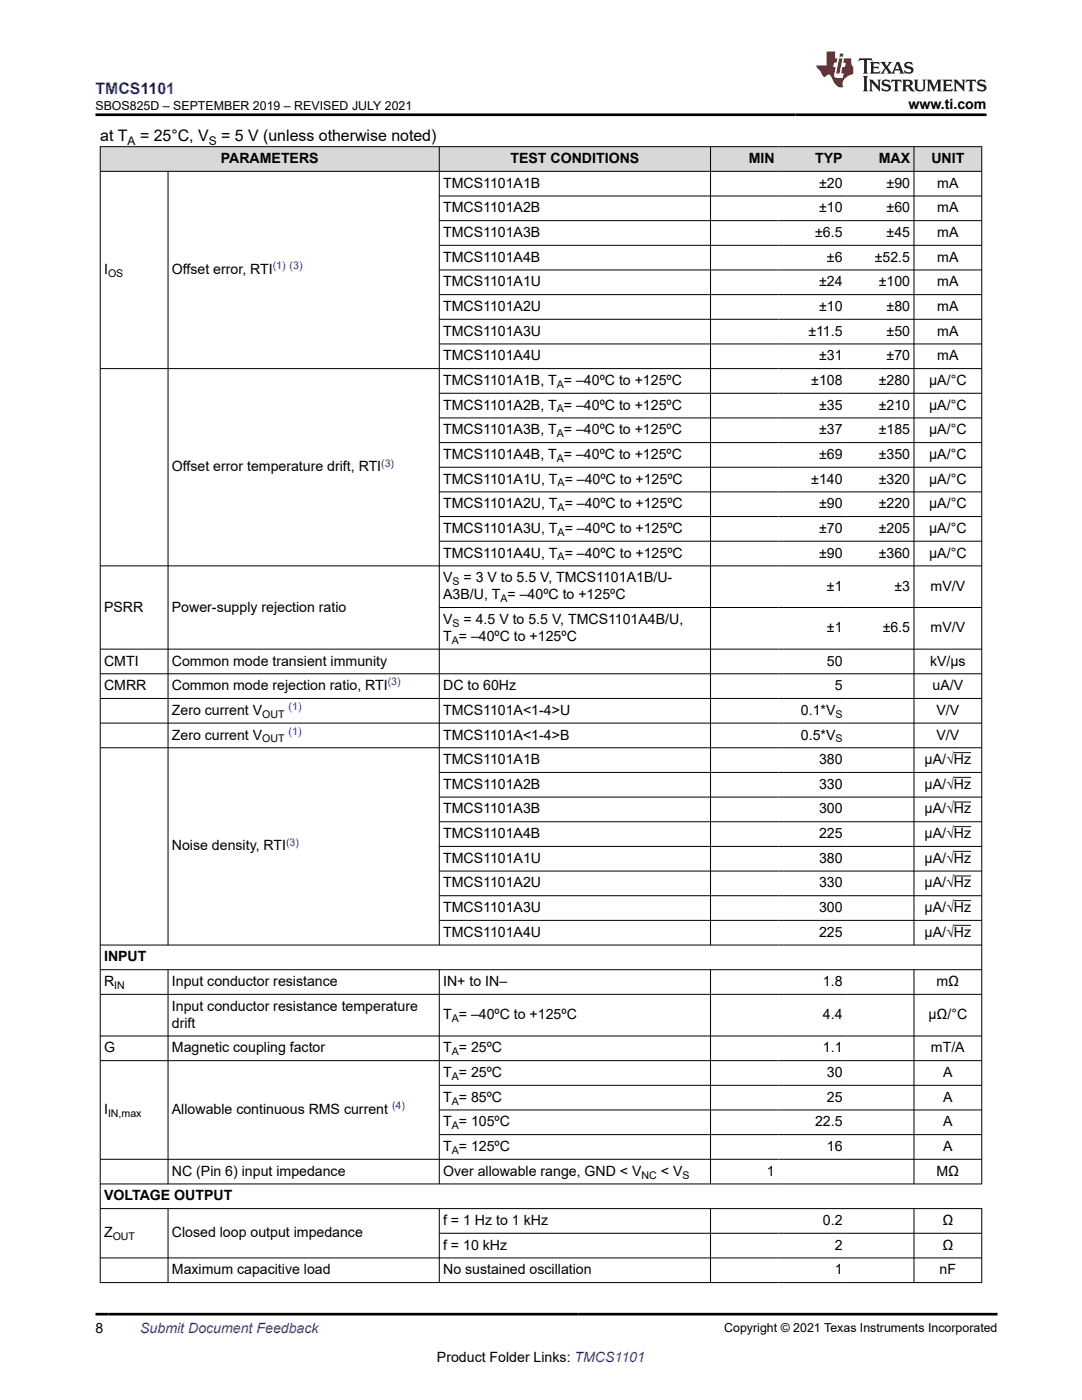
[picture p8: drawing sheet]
<svg xmlns="http://www.w3.org/2000/svg" width="216mm" height="279mm" viewBox="0 0 216 279" stroke-linecap="round" stroke-linejoin="round" font-family="sans-serif">
<defs><g id="words">
<text font-size="3.2" fill="#00f" x="19.1" y="18.7">TMCS1101</text>
<g font-size="3.2">
<text x="20" y="28.2">at T</text>
<text x="27.9" y="28.2">= 25°C, V</text>
<text x="44.1" y="28.2">= 5 V (unless otherwise noted)</text>
</g>
<g font-size="2.8">
<text x="181.3" y="21.8">www.ti.com</text>
<text x="44.1" y="32.5">PARAMETERS</text>
<text x="101.9" y="32.5">TEST CONDITIONS</text>
<text x="149.4" y="32.5">MIN</text>
<text x="162.6" y="32.5">TYP</text>
<text x="175.3" y="32.5">MAX</text>
<text x="185.8" y="32.5">UNIT</text>
<text x="88.4" y="37.5">TMCS1101A1B</text>
<text x="163.4" y="37.5">±20</text>
<text x="176.9" y="37.5">±90</text>
<text x="187" y="37.5">mA</text>
<text x="88.4" y="42.4">TMCS1101A2B</text>
<text x="88.4" y="47.3">TMCS1101A3B</text>
<text x="162.7" y="47.3">±6.5</text>
<text x="163.4" y="42.4">±10</text>
<text x="176.9" y="42.4">±60</text>
<text x="176.9" y="47.3">±45</text>
<text x="187" y="42.4">mA</text>
<text x="187" y="47.3">mA</text>
<text x="88.4" y="52.2">TMCS1101A4B</text>
<text x="165" y="52.2">±6</text>
<text x="174.6" y="52.2">±52.5</text>
<text x="187" y="52.2">mA</text>
<text x="20.8" y="54.7">I</text>
<text x="34.3" y="54.7">Offset error, RTI</text>
<text x="88.4" y="57.2">TMCS1101A1U</text>
<text x="163.4" y="57.2">±24</text>
<text x="175.3" y="57.2">±100</text>
<text x="187" y="57.2">mA</text>
<text x="88.4" y="62.1">TMCS1101A2U</text>
<text x="163.4" y="62.1">±10</text>
<text x="176.9" y="62.1">±80</text>
<text x="187" y="62.1">mA</text>
<text x="88.4" y="67">TMCS1101A3U</text>
<text x="88.4" y="71.9">TMCS1101A4U</text>
<text x="161.3" y="67">±11.5</text>
<text x="163.4" y="71.9">±31</text>
<text x="176.9" y="67">±50</text>
<text x="176.9" y="71.9">±70</text>
<text x="187" y="67">mA</text>
<text x="187" y="71.9">mA</text>
<text x="88.4" y="76.8">TMCS1101A1B, T = –40ºC to +125ºC</text>
<text x="161.9" y="76.8">±108</text>
<text x="175.3" y="76.8">±280</text>
<text x="185.4" y="76.8">µA/°C</text>
<text x="88.4" y="81.8">TMCS1101A2B, T = –40ºC to +125ºC</text>
<text x="163.4" y="81.8">±35</text>
<text x="175.3" y="81.8">±210</text>
<text x="185.4" y="81.8">µA/°C</text>
<text x="88.4" y="86.7">TMCS1101A3B, T = –40ºC to +125ºC</text>
<text x="163.4" y="86.7">±37</text>
<text x="175.3" y="86.7">±185</text>
<text x="185.4" y="86.7">µA/°C</text>
<text x="34.3" y="94.1">Offset error temperature drift, RTI</text>
<text x="88.4" y="91.6">TMCS1101A4B, T = –40ºC to +125ºC</text>
<text x="163.4" y="91.6">±69</text>
<text x="175.3" y="91.6">±350</text>
<text x="185.4" y="91.6">µA/°C</text>
<text x="88.4" y="96.5">TMCS1101A1U, T = –40ºC to +125ºC</text>
<text x="88.4" y="101.4">TMCS1101A2U, T = –40ºC to +125ºC</text>
<text x="161.9" y="96.5">±140</text>
<text x="163.4" y="101.4">±90</text>
<text x="175.3" y="96.5">±320</text>
<text x="175.3" y="101.4">±220</text>
<text x="185.4" y="96.5">µA/°C</text>
<text x="185.4" y="101.4">µA/°C</text>
<text x="88.4" y="106.4">TMCS1101A3U, T = –40ºC to +125ºC</text>
<text x="163.4" y="106.4">±70</text>
<text x="175.3" y="106.4">±205</text>
<text x="185.4" y="106.4">µA/°C</text>
<text x="88.4" y="111.3">TMCS1101A4U, T = –40ºC to +125ºC</text>
<text x="163.4" y="111.3">±90</text>
<text x="175.3" y="111.3">±360</text>
<text x="185.4" y="111.3">µA/°C</text>
<text x="88.4" y="116.2">V</text>
<text x="88.4" y="119.6">A3B/U, T = –40ºC to +125ºC</text>
<text x="92.5" y="116.2">= 3 V to 5.5 V, TMCS1101A1B/U-</text>
<text x="165" y="117.9">±1</text>
<text x="178.5" y="117.9">±3</text>
<text x="185.7" y="117.9">mV/V</text>
<text x="20.8" y="122.1">PSRR</text>
<text x="34.3" y="122.1">Power-supply rejection ratio</text>
<text x="88.4" y="124.5">V</text>
<text x="92.5" y="124.5">= 4.5 V to 5.5 V, TMCS1101A4B/U,</text>
<text x="88.4" y="127.9">T = –40ºC to +125ºC</text>
<text x="165" y="126.2">±1</text>
<text x="176.1" y="126.2">±6.5</text>
<text x="185.7" y="126.2">mV/V</text>
<text x="20.8" y="132.8">CMTI</text>
<text x="20.8" y="137.7">CMRR</text>
<text x="34.3" y="132.8">Common mode transient immunity</text>
<text x="34.3" y="137.7">Common mode rejection ratio, RTI</text>
<text x="88.4" y="137.7">DC to 60Hz</text>
<text x="165" y="132.8">50</text>
<text x="166.6" y="137.7">5</text>
<text x="185.6" y="132.8">kV/µs</text>
<text x="186.1" y="137.7">uA/V</text>
<text x="34.3" y="142.7">Zero current V</text>
<text x="88.4" y="142.7">TMCS1101A&lt;1-4&gt;U</text>
<text x="159.8" y="142.7">0.1*V</text>
<text x="186.9" y="142.7">V/V</text>
<text x="34.3" y="147.6">Zero current V</text>
<text x="88.4" y="147.6">TMCS1101A&lt;1-4&gt;B</text>
<text x="159.8" y="147.6">0.5*V</text>
<text x="186.9" y="147.6">V/V</text>
<text x="88.4" y="152.5">TMCS1101A1B</text>
<text x="163.4" y="152.5">380</text>
<text x="184.5" y="152.5">μA/√Hz</text>
<text x="88.4" y="157.4">TMCS1101A2B</text>
<text x="163.4" y="157.4">330</text>
<text x="184.5" y="157.4">μA/√Hz</text>
<text x="88.4" y="162.4">TMCS1101A3B</text>
<text x="88.4" y="167.3">TMCS1101A4B</text>
<text x="163.4" y="162.4">300</text>
<text x="163.4" y="167.3">225</text>
<text x="184.5" y="162.4">μA/√Hz</text>
<text x="184.5" y="167.3">μA/√Hz</text>
<text x="34.3" y="169.7">Noise density, RTI</text>
<text x="88.4" y="172.2">TMCS1101A1U</text>
<text x="163.4" y="172.2">380</text>
<text x="184.5" y="172.2">μA/√Hz</text>
<text x="88.4" y="177.1">TMCS1101A2U</text>
<text x="163.4" y="177.1">330</text>
<text x="184.5" y="177.1">μA/√Hz</text>
<text x="88.4" y="182">TMCS1101A3U</text>
<text x="163.4" y="182">300</text>
<text x="184.5" y="182">μA/√Hz</text>
<text x="20.8" y="191.9">INPUT</text>
<text x="88.4" y="187">TMCS1101A4U</text>
<text x="163.4" y="187">225</text>
<text x="184.5" y="187">μA/√Hz</text>
<text x="20.8" y="196.8">R</text>
<text x="34.3" y="196.8">Input conductor resistance</text>
<text x="88.4" y="196.8">IN+ to IN–</text>
<text x="164.2" y="196.8">1.8</text>
<text x="186.9" y="196.8">mΩ</text>
<text x="34.3" y="201.7">Input conductor resistance temperature</text>
<text x="88.4" y="203.4">T = –40ºC to +125ºC</text>
<text x="164.2" y="203.4">4.4</text>
<text x="185.3" y="203.4">μΩ/°C</text>
<text x="34.3" y="205.1">drift</text>
<text x="20.8" y="210">G</text>
<text x="34.3" y="210">Magnetic coupling factor</text>
<text x="88.4" y="210">T = 25ºC</text>
<text x="88.4" y="214.9">T = 25ºC</text>
<text x="164.2" y="210">1.1</text>
<text x="165" y="214.9">30</text>
<text x="185.8" y="210">mT/A</text>
<text x="188.2" y="214.9">A</text>
<text x="88.4" y="219.9">T = 85ºC</text>
<text x="165" y="219.9">25</text>
<text x="188.2" y="219.9">A</text>
<text x="20.8" y="222.3">I</text>
<text x="34.3" y="222.3">Allowable continuous RMS current</text>
<text x="88.4" y="224.8">T = 105ºC</text>
<text x="162.6" y="224.8">22.5</text>
<text x="188.2" y="224.8">A</text>
<text x="88.4" y="229.7">T = 125ºC</text>
<text x="165" y="229.7">16</text>
<text x="188.2" y="229.7">A</text>
<text x="20.8" y="239.6">VOLTAGE OUTPUT</text>
<text x="34.3" y="234.6">NC (Pin 6) input impedance</text>
<text x="88.4" y="234.6">Over allowable range, GND &lt; V</text>
<text x="131.9" y="234.6">&lt; V</text>
<text x="153" y="234.6">1</text>
<text x="186.9" y="234.6">MΩ</text>
<text x="88.4" y="244.5">f = 1 Hz to 1 kHz</text>
<text x="164.2" y="244.5">0.2</text>
<text x="188" y="244.5">Ω</text>
<text x="20.8" y="246.9">Z</text>
<text x="34.3" y="246.9">Closed loop output impedance</text>
<text x="88.4" y="249.4">f = 10 kHz</text>
<text x="166.6" y="249.4">2</text>
<text x="188" y="249.4">Ω</text>
<text x="34.3" y="254.3">Maximum capacitive load</text>
<text x="88.4" y="254.3">No sustained oscillation</text>
<text x="166.6" y="254.3">1</text>
<text x="187.5" y="254.3">nF</text>
<text x="19.1" y="266.1">8</text>
<text x="87.2" y="271.7">Product Folder Links: TMCS1101</text>
</g>
<text font-size="2.8" fill="#00f" x="28" y="266.1">Submit Document Feedback</text>
<g font-size="2.5">
<text x="19.1" y="21.9">SBOS825D – SEPTEMBER 2019 – REVISED JULY 2021</text>
<text x="144.5" y="265.8">Copyright © 2021 Texas Instruments Incorporated</text>
</g>
<g font-size="2.4">
<text x="25.5" y="28.9">A</text>
<text x="41.7" y="28.9">S</text>
</g>
<g font-size="2.1" fill="#00f">
<text x="54.4" y="53.8">(1) (3)</text>
<text x="76.1" y="93.1">(3)</text>
<text x="77.4" y="136.8">(3)</text>
<text x="57.6" y="141.7">(1)</text>
<text x="57.6" y="146.6">(1)</text>
<text x="57.1" y="168.8">(3)</text>
<text x="78.2" y="221.4">(4)</text>
</g>
<g font-size="2.1">
<text x="21.6" y="55.3">OS</text>
<text x="111.1" y="77.4">A</text>
<text x="111.1" y="82.3">A</text>
<text x="111.1" y="87.2">A</text>
<text x="111.1" y="92.2">A</text>
<text x="111.3" y="97.1">A</text>
<text x="111.3" y="102">A</text>
<text x="111.3" y="106.9">A</text>
<text x="111.3" y="111.8">A</text>
<text x="90.3" y="116.8">S</text>
<text x="90.3" y="125.1">S</text>
<text x="99.9" y="120.2">A</text>
<text x="90.1" y="128.5">A</text>
<text x="52.3" y="143.2">OUT</text>
<text x="166.7" y="143.2">S</text>
<text x="52.3" y="148.2">OUT</text>
<text x="166.7" y="148.2">S</text>
<text x="22.8" y="197.4">IN</text>
<text x="90.1" y="204">A</text>
<text x="90.1" y="210.6">A</text>
<text x="90.1" y="215.5">A</text>
<text x="90.1" y="220.4">A</text>
<text x="21.6" y="222.9">IN,max</text>
<text x="90.1" y="225.4">A</text>
<text x="90.1" y="230.3">A</text>
<text x="128" y="235.2">NC</text>
<text x="136.2" y="235.2">S</text>
<text x="22.5" y="247.5">OUT</text>
</g>
</g></defs>
<g fill="#d8d8d8">
<path d="M20 29.3h175.9v4.9h-175.9z" fill-rule="evenodd"/>
<path d="M20.1 29.3h67.5v4.8h-67.5z" fill-rule="evenodd"/>
<path d="M87.7 29.3h54v4.8h-54z" fill-rule="evenodd"/>
<path d="M141.8 29.3h13.5v4.8h-13.5z" fill-rule="evenodd"/>
<path d="M155.3 29.3h13.5v4.8h-13.5z" fill-rule="evenodd"/>
<path d="M168.8 29.3h13.5v4.8h-13.5z" fill-rule="evenodd"/>
<path d="M182.4 29.3h13.4v4.8h-13.4z" fill-rule="evenodd"/>
</g>
<g fill="none" stroke="#000" stroke-width=".2">
<path d="M19.9 29.3h176.1M19.9 34.2h176.1M20 29.2v226.8M33.5 34.2v154.5M87.7 29.2v159.5M87.7 39.1h108.3M141.8 29.2v159.5M182.4 29.2v159.5M195.9 29.2v207.1M87.7 44h108.3M87.7 49h108.3M87.7 53.9h108.3"/>
<path d="M87.7 58.8h108.3M19.9 73.6h176.1M87.7 63.7h108.3M87.7 68.6h108.3M87.7 78.5h108.3M87.7 83.4h108.3M87.7 88.3h108.3M87.7 93.2h108.3M87.7 98.2h108.3M87.7 103.1h108.3M87.7 108h108.3M196 112.9h-176.1"/>
<path d="M19.9 134.5h176.1M19.9 139.4h176.1M87.7 121.2h108.3M196 129.5h-176.1M19.9 144.3h176.1M19.9 149.2h176.1M87.7 154.2h108.3M87.7 159.1h108.3M190.3 150.2h3.5M190.3 155.1h3.5M87.7 164h108.3M87.7 168.9h108.3"/>
<path d="M87.7 173.8h108.3M87.7 178.8h108.3M190.3 160.1h3.5M190.3 165h3.5M190.3 169.9h3.5M190.3 174.8h3.5M190.3 179.7h3.5M19.9 193.5h176.1M19.9 198.4h176.1M33.5 193.5v42.8M87.7 193.5v42.8M87.7 183.7h108.3"/>
<path d="M141.8 193.5v42.8M182.4 193.5v42.8M190.3 184.7h3.5M196 188.6h-176.1M19.9 206.8h176.1M19.9 211.7h176.1M87.7 216.6h108.3M19.9 236.3h176.1M87.7 221.5h108.3M87.7 226.4h108.3M196 231.4h-176.1M19.9 241.2h176.1"/>
<path d="M19.9 251h176.1M19.9 256h176.1M33.5 241.2v14.8M87.7 241.2v14.8M87.7 246.1h108.3M141.8 241.2v14.8M182.4 241.2v14.8M195.9 241.1v14.9"/>
</g>
<path d="M171.5 11.6l-.2 .6 .5-.2h.6v.1v2.2l-.2 .4h1l-.2-.4v-2.2v-.1h.5l.6 .2-.2-.6zM173.6 12.4l.2 .3v1.6l-.2 .4h1.9l.1-.6a1.08 1.08 0 0 1-1.3 .2v-.7h.6l.4 .2v-.7l-.4 .2h-.6v-.5l.2-.2a1 1 0 0 1 1 .3l-.1-.5zM175.7 12.4l.9 1.1-1 1.2h.9l-.2-.2 .5-.8 .4 .8-.2 .2h1.6l-.2-.2 .2-.5h.9l.1 .5-.1 .2h.9l-.2-.4-.8-1.9h-.5l-.9 2.1-.9-1.1 .9-1h-.8l.2 .2-.4 .6-.4-.6 .2-.2zM179 12.8l.4 1h-.7zM180.7 12.5a.65 .65 0 0 0-.2 .7 .65 .65 0 0 0 .6 .5l.6 .1 .1 .3a.79 .79 0 0 1-.7 .4 .79 .79 0 0 1-.7-.5l.1 .7 .2-.1a.93 .93 0 0 0 1.1 0 .93 .93 0 0 0 .4-.9 1.46 1.46 0 0 0-1.2-.6l-.1-.3a1.09 1.09 0 0 1 1.2 .2l-.2-.6-.1 .1-.5-.2zM172.2 15.2l.2 .4v2.2l-.2 .4h1l-.2-.4v-2.2l.2-.4zM173.4 15.9l.2 .4v1.5l-.2 .4h.8l-.3-.4 .1-1.3 1.6 1.8v-2l.2-.4h-.7l.1 .2 .1 1.1-1.2-1.3zM176.2 16a.65 .65 0 0 0-.2 .8 .65 .65 0 0 0 .6 .4l.6 .2 .1 .2a.79 .79 0 0 1-.7 .4 .79 .79 0 0 1-.7-.5l.1 .7 .2-.1a.93 .93 0 0 0 1.1 .1 .93 .93 0 0 0 .4-1 1.46 1.46 0 0 0-1.2-.5l-.1-.4a1.09 1.09 0 0 1 1.2 .2l-.1-.6-.2 .1-.5-.1zM177.9 15.9l-.1 .6a.63 .63 0 0 1 .8-.3v1.6l-.3 .4h1l-.2-.4v-1.6a.66 .66 0 0 1 .8 .3l-.1-.6zM180 15.9l.2 .4v1.5l-.2 .4h1l-.2-.2-.1-.7h.5l.1 .2a.79 .79 0 0 0 1.2 .6l-1-.9a.61 .61 0 0 0 .6-.6 .61 .61 0 0 0-.5-.7zM180.8 16.2h.1a.47 .47 0 0 1 .5 .1 .47 .47 0 0 1 .1 .5l-.1 .1-.7 .1zM182.3 15.9l.2 .2a2.27 2.27 0 0 0 .4 2 1.04 1.04 0 0 0 1.7-.7v-1.3l.2-.2h-.8l.2 .4v1.1a.6 .6 0 0 1-.6 .6 .6 .6 0 0 1-.6-.6v-1.1l.3-.4zM184.9 15.9l.2 .4v1.5l-.2 .4h.8l-.3-.4v-1.4l.9 1.9 .9-1.9v1.4l-.3 .4h1l-.2-.4v-1.5l.2-.4h-.8l-.7 1.5-.6-1.5zM188.1 15.9l.2 .4v1.5l-.2 .4h1.9l.1-.6a1.09 1.09 0 0 1-1.3 .2v-.7h.6l.4 .2v-.6l-.4 .2h-.6v-.6l.2-.1a1.01 1.01 0 0 1 1 .3l-.1-.6zM190.2 15.9l.3 .4v1.5l-.3 .4h.8l-.2-.4v-1.3l1.6 1.8v-2l.2-.4h-.7l.2 .2v1.1l-1.2-1.3zM192.8 15.9l-.1 .6a.63 .63 0 0 1 .8-.3v1.6l-.3 .4h1l-.2-.4v-1.6a.66 .66 0 0 1 .8 .3l-.1-.6zM195.2 16a.65 .65 0 0 0-.2 .8 .65 .65 0 0 0 .6 .4l.6 .2 .2 .2a.79 .79 0 0 1-.7 .4 .79 .79 0 0 1-.7-.5l.1 .7 .2-.1a.93 .93 0 0 0 1 .1 .93 .93 0 0 0 .5-1 1.46 1.46 0 0 0-1.3-.5v-.4a1.09 1.09 0 0 1 1.2 .2l-.2-.6-.2 .1-.5-.1z" fill="#231f20"/>
<path d="M164.9 10.3v2.7h-2l.1 .4 .8 1a.95 .95 0 0 0 1 .9 .59 .59 0 0 1 .5-.4 .59 .59 0 0 1 .5 .3l.4 .8a1.59 1.59 0 0 0 2.1 1.4 1.61 1.61 0 0 1 1-2.3l1-.3-.1-1.5a1.59 1.59 0 0 1-.3-1.7h-1.5l-.2 .9h.6l-.2 .9h-.5l-.2 .9v.3l.4 .1-.1 .9h-.7a.73 .73 0 0 1-1-.7l.3-1.5h-.5l.1-.9h.5l.2-.9h-.5v-1.3zM167.4 11.6l-.6 3.1h.7l.6-3.1zM167.6 10.7l-.1 .6h.7l.1-.6z" fill="#ed1c24"/>
<path d="M19.1 22.9h177.8M19.1 262.3h179.9" fill="none" stroke="#000" stroke-width=".53"/>
<use href="#words"/>
</svg>
